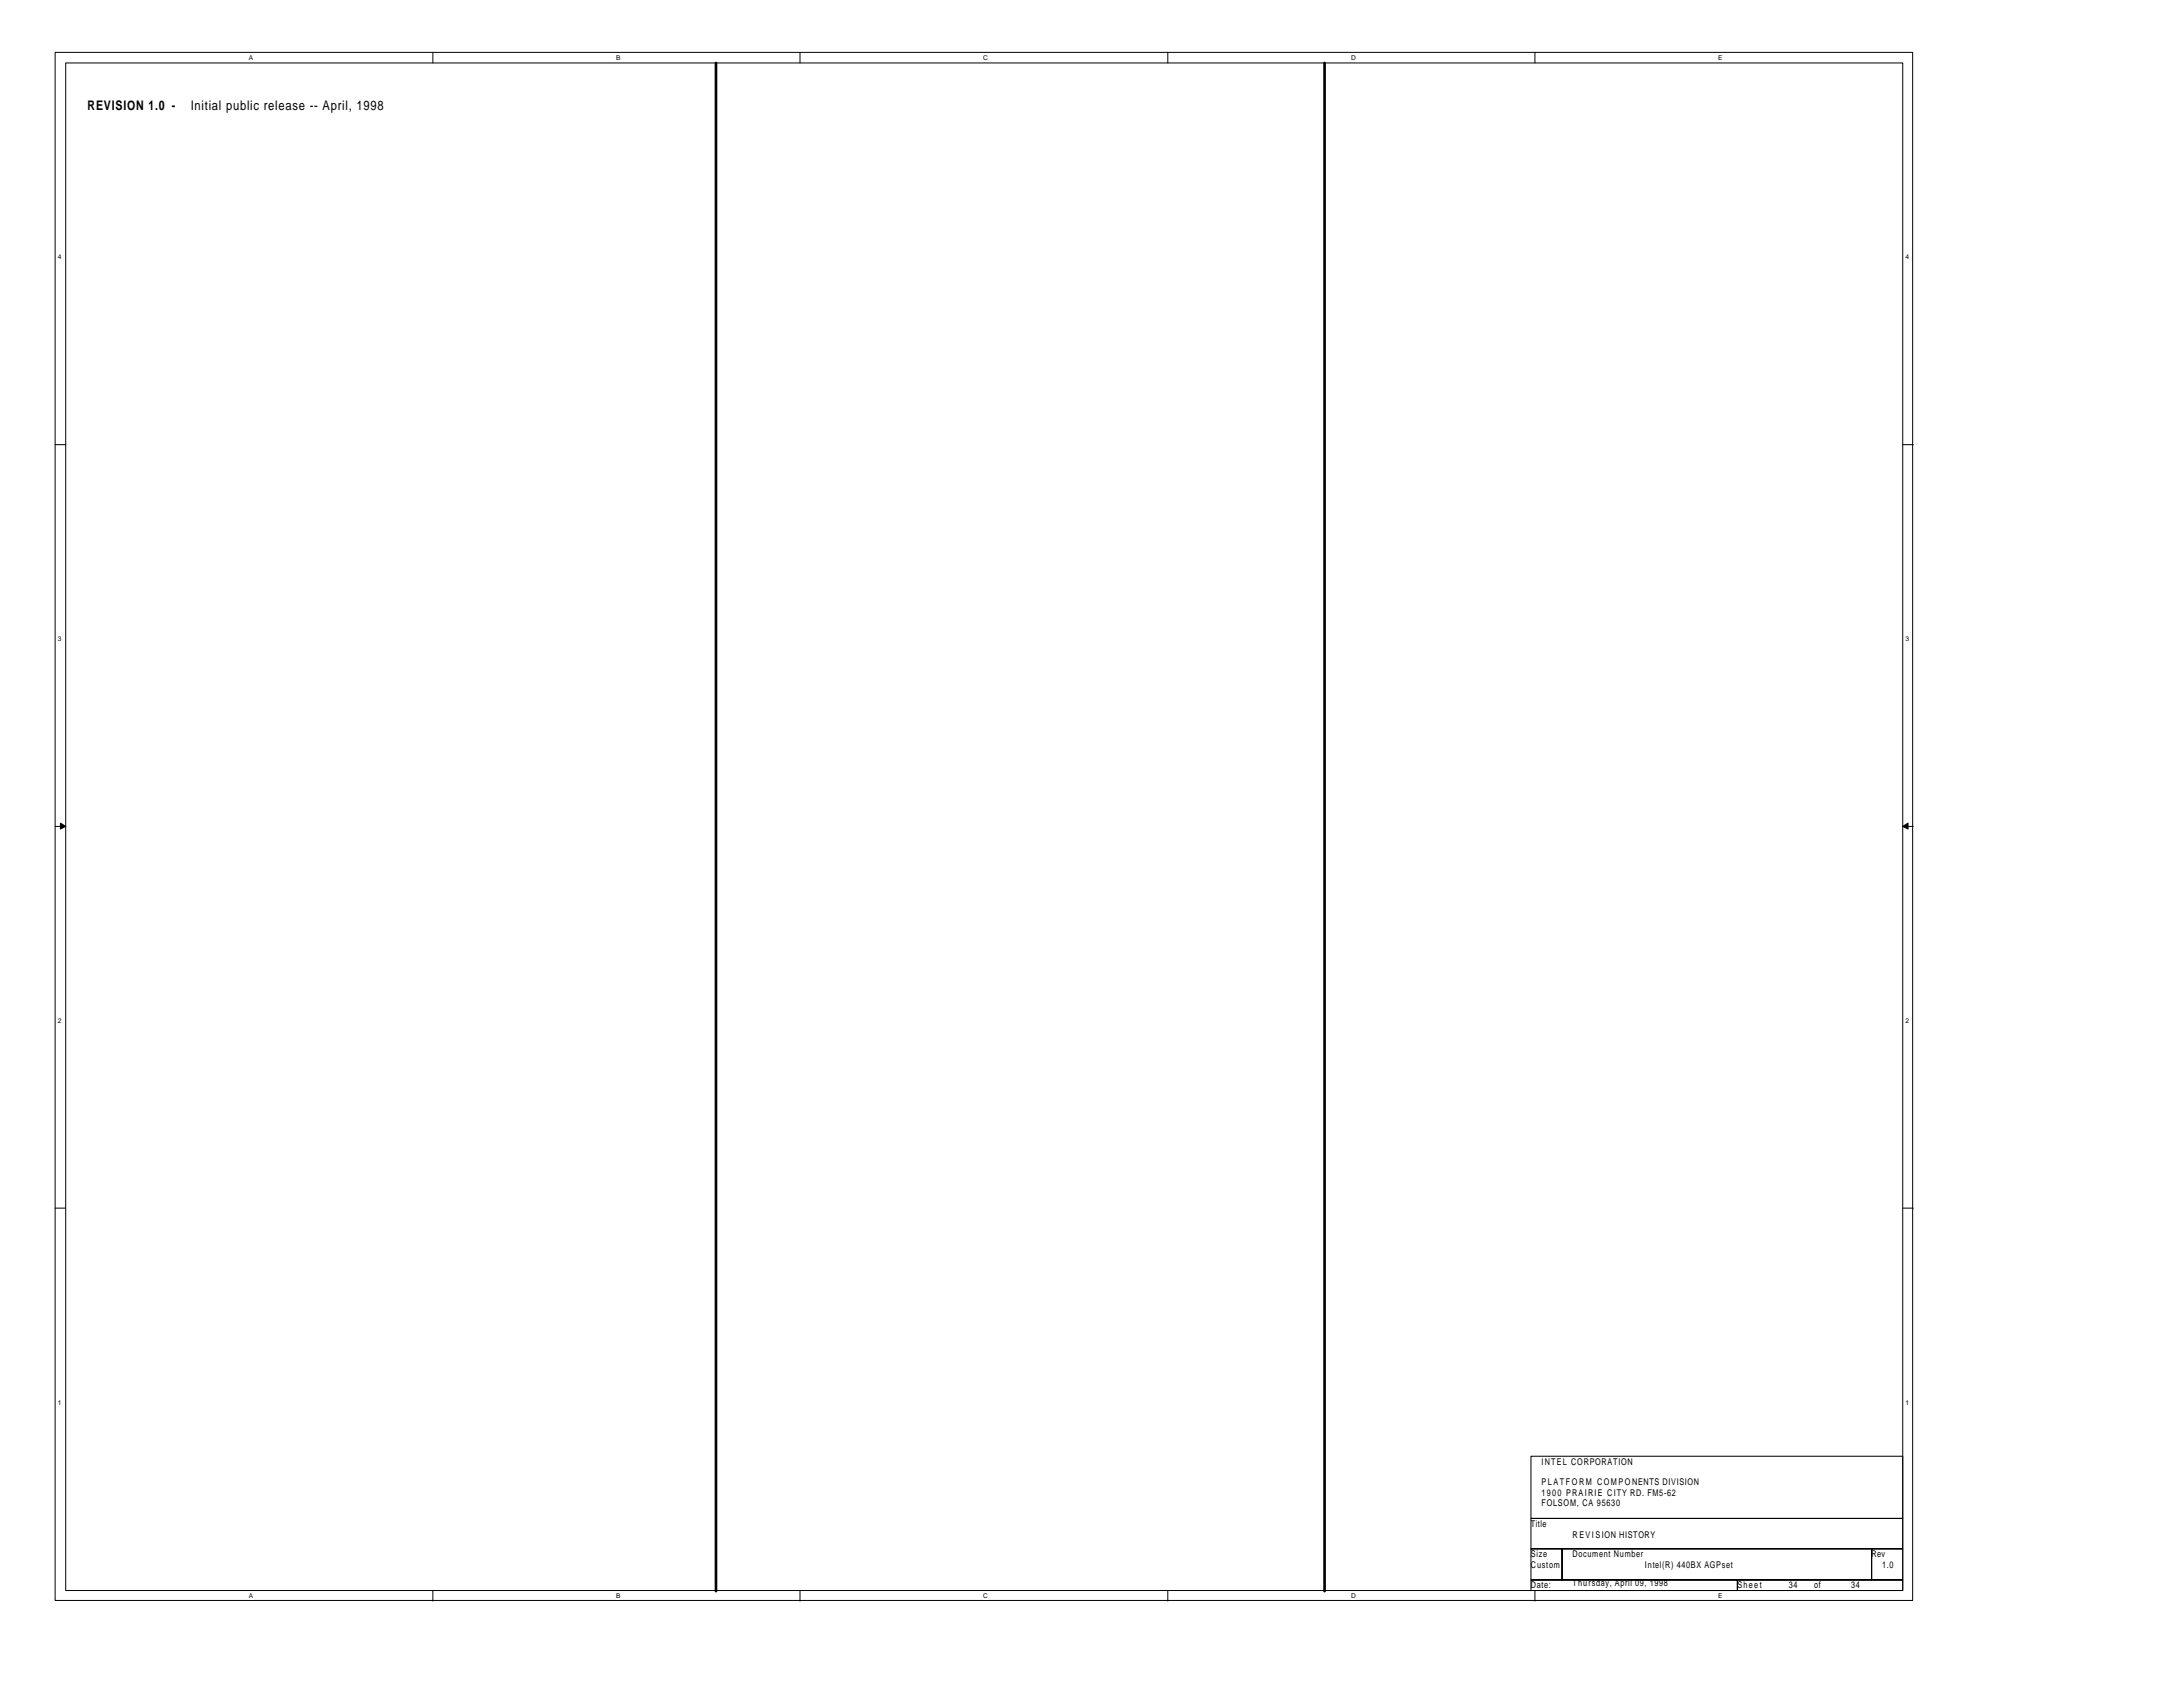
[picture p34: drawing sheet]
<svg xmlns="http://www.w3.org/2000/svg" width="279mm" height="216mm" viewBox="0 0 279 216" stroke-linecap="round" stroke-linejoin="round" font-family="sans-serif">
<defs><g id="words">
<g font-size="1.7">
<text x="11.2" y="14.1">REVISION 1.0 -</text>
<text x="24.4" y="14.1">Initial public release -- April, 1998</text>
</g>
<g font-size="1.2">
<text x="197.3" y="187.4">INTEL CORPORATION</text>
<text x="197.3" y="190.1">PLATFORM COMPONENTS DIVISION</text>
<text x="197.3" y="191.4">1900 PRAIRIE CITY RD. FM5-62</text>
<text x="195.9" y="195.4">Title</text>
<text x="197.3" y="192.7">FOLSOM, CA 95630</text>
<text x="201.3" y="196.8">REVISION HISTORY</text>
<text x="195.9" y="200.6">Custom</text>
<text x="195.9" y="199.3">Size</text>
<text x="195.9" y="203.3">Date:</text>
<text x="201.3" y="199.3">Document Number</text>
<text x="201.3" y="203">Thursday, April 09, 1998</text>
<text x="210.5" y="200.6">Intel(R) 440BX AGPset</text>
<text x="222.4" y="203.3">Sheet</text>
<text x="229" y="203.3">34</text>
<text x="232.2" y="203.3">of</text>
<text x="236.9" y="203.3">34</text>
<text x="239.5" y="199.3">Rev</text>
<text x="240.9" y="200.6">1.0</text>
</g>
<g font-size=".8">
<text x="31.9" y="7.6">A</text>
<text x="78.9" y="7.6">B</text>
<text x="125.8" y="7.6">C</text>
<text x="172.9" y="7.6">D</text>
<text x="219.9" y="7.6">E</text>
<text x="7.4" y="33.2">4</text>
<text x="243.9" y="33.2">4</text>
<text x="7.4" y="82.1">3</text>
<text x="243.9" y="82.1">3</text>
<text x="7.4" y="130.9">2</text>
<text x="243.9" y="130.9">2</text>
<text x="7.4" y="179.8">1</text>
<text x="243.9" y="179.8">1</text>
<text x="31.9" y="204.5">A</text>
<text x="78.9" y="204.5">B</text>
<text x="125.8" y="204.5">C</text>
<text x="172.9" y="204.5">D</text>
<text x="219.9" y="204.5">E</text>
</g>
</g></defs>
<path d="M7.1 6.7h237.7v198.1h-237.7zM8.4 8.1h235.1v195.5h-235.1z" fill="none" stroke="#000" stroke-width=".13"/>
<g fill="#fff">
<path d="M31.9 6.9h.5v1h-.5z"/>
<path d="M31.9 203.7h.5v1h-.5z"/>
</g>
<path d="M55.4 6.7v1.4M55.4 203.6v1.3" fill="none" stroke="#000" stroke-width=".13"/>
<g fill="#fff">
<path d="M78.9 6.9h.5v1h-.5z"/>
<path d="M78.9 203.7h.5v1h-.5z"/>
</g>
<path d="M102.4 6.7v1.4M102.4 203.6v1.3" fill="none" stroke="#000" stroke-width=".13"/>
<g fill="#fff">
<path d="M125.8 6.9h.6v1h-.6z"/>
<path d="M125.8 203.7h.6v1h-.6z"/>
</g>
<path d="M149.5 6.7v1.4M149.5 203.6v1.3" fill="none" stroke="#000" stroke-width=".13"/>
<g fill="#fff">
<path d="M172.9 6.9h.6v1h-.6z"/>
<path d="M172.9 203.7h.6v1h-.6z"/>
</g>
<path d="M196.5 6.7v1.4M196.5 203.6v1.3" fill="none" stroke="#000" stroke-width=".13"/>
<g fill="#fff">
<path d="M219.9 6.9h.5v1h-.5z"/>
<path d="M219.9 203.7h.5v1h-.5z"/>
<path d="M7.4 32.4h.4v1.1h-.4z"/>
<path d="M243.9 32.4h.4v1.1h-.4z"/>
<path d="M7.4 81.3h.4v1h-.4z"/>
<path d="M243.9 81.3h.4v1h-.4z"/>
</g>
<path d="M7.1 56.9h1.3M243.5 56.9h1.4" fill="none" stroke="#000" stroke-width=".13"/>
<g fill="#fff">
<path d="M7.4 130.1h.4v1.1h-.4z"/>
<path d="M243.9 130.1h.4v1.1h-.4z"/>
</g>
<path d="M7.1 105.8h1.3M243.5 105.8h1.4" fill="none" stroke="#000" stroke-width=".13"/>
<g fill="#000" stroke="#000" stroke-width=".13">
<path d="M7.7 105.3l.7 .5-.7 .3z" fill-rule="evenodd"/>
<path d="M243.5 105.8l.7-.5v.8z" fill-rule="evenodd"/>
</g>
<g fill="#fff">
<path d="M7.4 179h.4v1h-.4z"/>
<path d="M243.9 179h.4v1h-.4z"/>
</g>
<path d="M7.1 154.6h1.3M243.5 154.6h1.4M195.9 198.2h4v4h-4zM195.9 186.4h47.6v7.9h-47.6zM195.9 194.3h47.6v3.9h-47.6zM199.9 198.2h39.7v4h-39.7zM239.6 198.2h3.9v4h-3.9zM195.9 202.2h26.5v1.4h-26.5zM222.4 202.2h21.1v1.4h-21.1z" fill="none" stroke="#000" stroke-width=".13"/>
<path d="M91.6 8.1v195.5M169.5 8.1v195.5" fill="none" stroke="#000" stroke-width=".34"/>
<use href="#words"/>
</svg>
